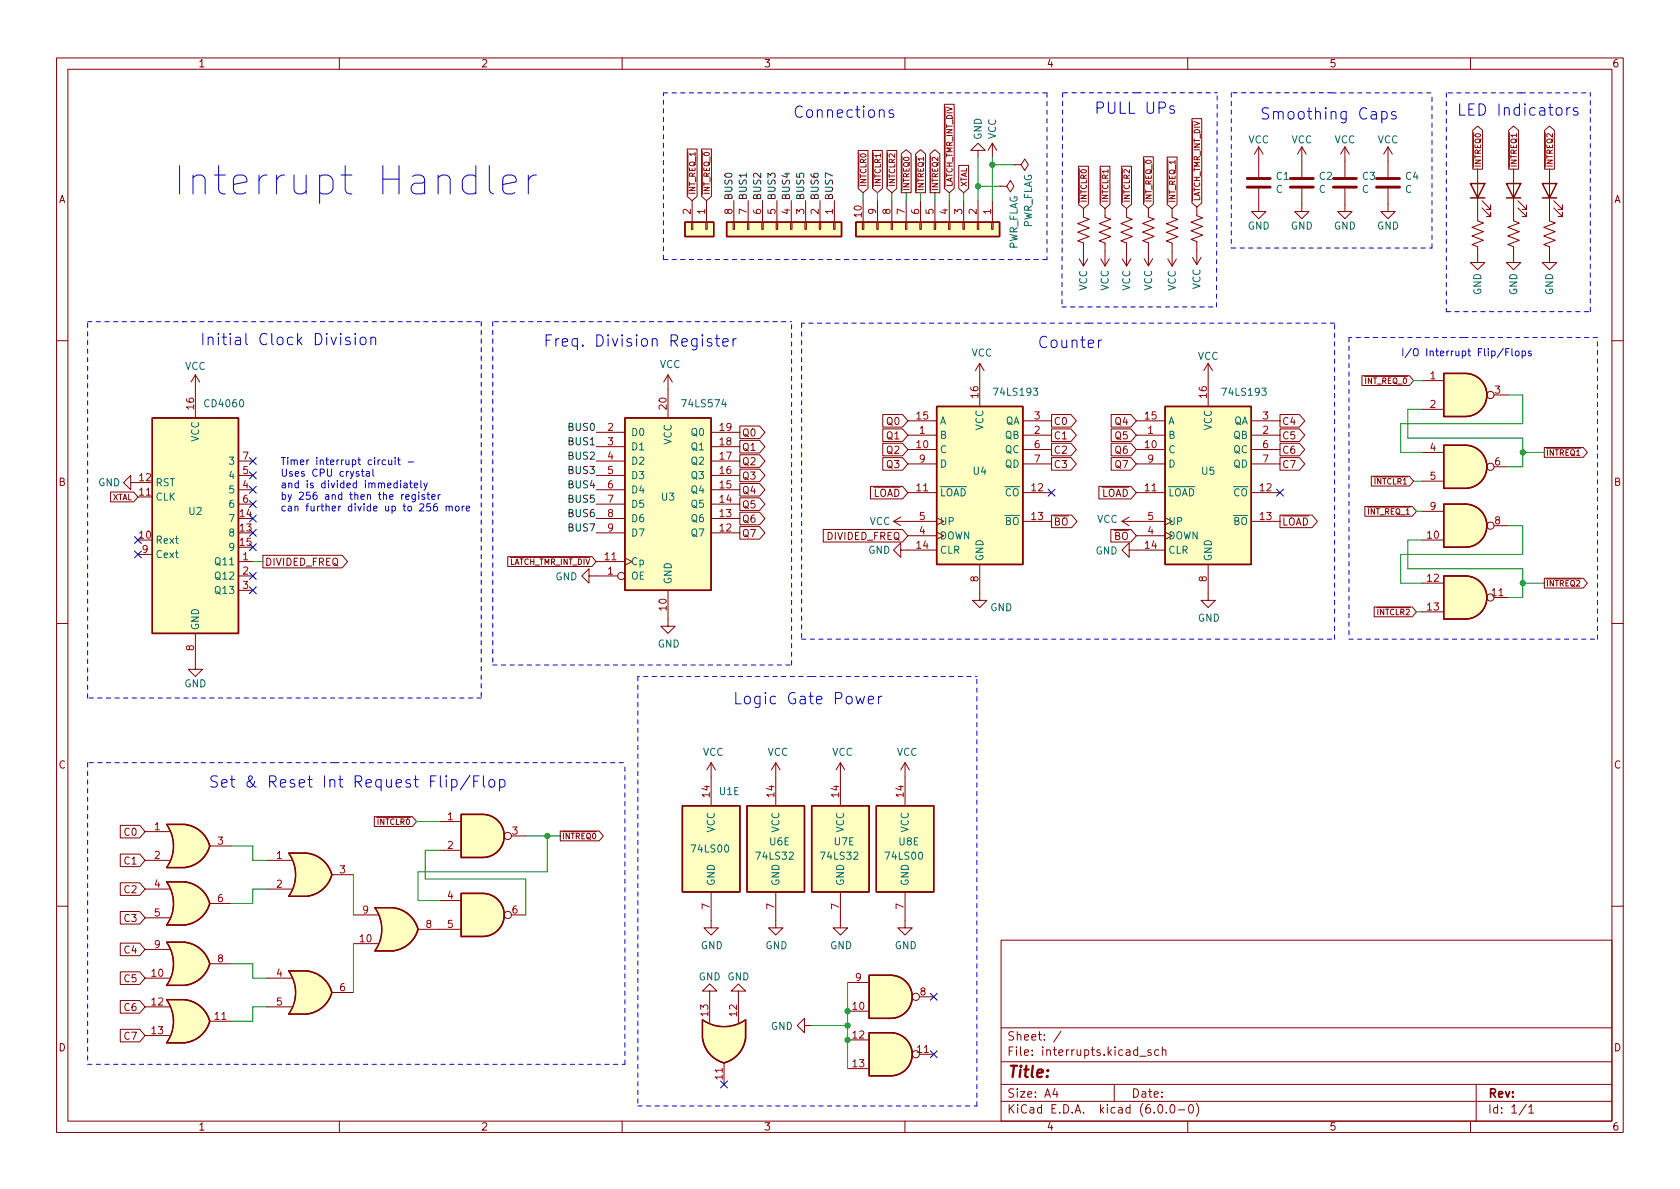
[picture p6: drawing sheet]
<svg xmlns="http://www.w3.org/2000/svg" width="297mm" height="210mm" viewBox="0 0 297 210" stroke-linecap="round" stroke-linejoin="round" font-family="sans-serif">
<defs><g id="words">
<text font-size="7" fill="#0000c2" x="30.5" y="34.5">Interrupt Handler</text>
<g font-size="2.8" fill="#0000c2">
<text x="140.2" y="20.8">Connections</text>
<text x="193.4" y="20.1">PULL UPs</text>
<text x="222.7" y="21.1">Smoothing Caps</text>
<text x="257.5" y="20.5">LED Indicators</text>
<text x="35.3" y="61.1">Initial Clock Division</text>
<text x="96" y="61.3">Freq. Division Register</text>
<text x="183.4" y="61.6">Counter</text>
<text x="129.5" y="124.6">Logic Gate Power</text>
<text x="36.8" y="139.3">Set &amp; Reset Int Request Flip/Flop</text>
</g>
<text font-size="2.8" fill="#840000" x="178" y="190.6">Title:</text>
<g font-size="2.1" fill="#840000">
<text x="178" y="184">Sheet: /</text>
<text x="178" y="186.7">File: interrupts.kicad_sch</text>
<text x="178" y="196.9">KiCad E.D.A. kicad (6.0.0-0)</text>
<text x="178" y="194.1">Size: A4</text>
<text x="200" y="194.1">Date:</text>
<text x="263" y="194.1">Rev:</text>
<text x="263" y="196.9">Id: 1/1</text>
</g>
<g font-size="1.8" fill="#840000">
<text x="35" y="11.9">1</text>
<text x="85" y="11.9">2</text>
<text x="135" y="11.9">3</text>
<text x="185" y="11.9">4</text>
<text x="235" y="11.9">5</text>
<text x="285" y="11.9">6</text>
<text x="10.3" y="35.9">A</text>
<text x="285.3" y="35.9">A</text>
<text x="131.1" y="77.2">Q0</text>
<text x="156.9" y="77.7">Q1</text>
<text x="156.9" y="75.1">Q0</text>
<text x="186.2" y="75.1">C0</text>
<text x="186.2" y="77.7">C1</text>
<text x="197.3" y="75.1">Q4</text>
<text x="197.3" y="77.7">Q5</text>
<text x="226.6" y="75.1">C4</text>
<text x="226.6" y="77.7">C5</text>
<text x="131.1" y="82.3">Q2</text>
<text x="131.1" y="79.7">Q1</text>
<text x="156.9" y="82.8">Q3</text>
<text x="156.9" y="80.2">Q2</text>
<text x="186.2" y="82.8">C3</text>
<text x="186.2" y="80.2">C2</text>
<text x="197.3" y="80.2">Q6</text>
<text x="197.3" y="82.8">Q7</text>
<text x="226.6" y="82.8">C7</text>
<text x="226.6" y="80.2">C6</text>
<text x="10.3" y="85.9">B</text>
<text x="131.1" y="84.8">Q3</text>
<text x="131.1" y="87.3">Q4</text>
<text x="131.1" y="89.9">Q5</text>
<text x="152.9" y="87.8">~{LOAD}</text>
<text x="193.3" y="87.8">~{LOAD}</text>
<text x="285.3" y="85.9">B</text>
<text x="131.1" y="95">Q7</text>
<text x="131.1" y="92.4">Q6</text>
<text x="146.2" y="95.5">DIVIDED_FREQ</text>
<text x="186.2" y="92.9">~{BO}</text>
<text x="195.6" y="95.5">~{BO}</text>
<text x="226.6" y="92.9">~{LOAD}</text>
<text x="46.8" y="100">DIVIDED_FREQ</text>
<text x="10.3" y="135.9">C</text>
<text x="285.3" y="135.9">C</text>
<text x="22.1" y="147.8">C0</text>
<text x="22.1" y="152.9">C1</text>
<text x="22.1" y="157.9">C2</text>
<text x="22.1" y="163">C3</text>
<text x="22.1" y="168.6">C4</text>
<text x="22.1" y="173.7">C5</text>
<text x="22.1" y="178.8">C6</text>
<text x="10.3" y="185.9">D</text>
<text x="22.1" y="183.9">C7</text>
<text x="285.3" y="185.9">D</text>
<text x="35" y="199.9">1</text>
<text x="85" y="199.9">2</text>
<text x="135" y="199.9">3</text>
<text x="185" y="199.9">4</text>
<text x="235" y="199.9">5</text>
<text x="285" y="199.9">6</text>
</g>
<g font-size="1.8" fill="#006464">
<text x="173.6" y="24.7" transform="rotate(-90 173.6 24.7)">GND</text>
<text x="176.1" y="24.6" transform="rotate(-90 176.1 24.6)">VCC</text>
<text x="220.7" y="25.3">VCC</text>
<text x="228.3" y="25.3">VCC</text>
<text x="235.9" y="25.3">VCC</text>
<text x="243.5" y="25.3">VCC</text>
<text x="225.6" y="34.1">C</text>
<text x="225.7" y="31.8">C1</text>
<text x="233.2" y="34.1">C</text>
<text x="233.3" y="31.8">C2</text>
<text x="240.8" y="34.1">C</text>
<text x="240.9" y="31.8">C3</text>
<text x="248.4" y="34.1">C</text>
<text x="248.5" y="31.8">C4</text>
<text x="182.4" y="40.4" transform="rotate(-90 182.4 40.4)">PWR_FLAG</text>
<text x="220.6" y="40.6">GND</text>
<text x="228.2" y="40.6">GND</text>
<text x="235.8" y="40.6">GND</text>
<text x="243.4" y="40.6">GND</text>
<text x="179.9" y="44.3" transform="rotate(-90 179.9 44.3)">PWR_FLAG</text>
<text x="192.2" y="51.4" transform="rotate(-90 192.2 51.4)">VCC</text>
<text x="196" y="51.4" transform="rotate(-90 196 51.4)">VCC</text>
<text x="199.8" y="51.4" transform="rotate(-90 199.8 51.4)">VCC</text>
<text x="203.7" y="51.4" transform="rotate(-90 203.7 51.4)">VCC</text>
<text x="207.9" y="51.5" transform="rotate(-90 207.9 51.5)">VCC</text>
<text x="212.2" y="51.2" transform="rotate(-90 212.2 51.2)">VCC</text>
<text x="261.9" y="52.2" transform="rotate(-90 261.9 52.2)">GND</text>
<text x="268.2" y="52.2" transform="rotate(-90 268.2 52.2)">GND</text>
<text x="274.6" y="52.2" transform="rotate(-90 274.6 52.2)">GND</text>
<text x="32.7" y="65.4">VCC</text>
<text x="116.6" y="65.1">VCC</text>
<text x="171.7" y="63">VCC</text>
<text x="211.7" y="63.6">VCC</text>
<text x="176" y="70">74LS193</text>
<text x="216.4" y="70">74LS193</text>
<text x="36.4" y="72">CD4060</text>
<text x="111.5" y="77.1">D0</text>
<text x="120.9" y="72">74LS574</text>
<text x="122.4" y="77.1">Q0</text>
<text x="166.1" y="77.6">B</text>
<text x="166.1" y="75.1">A</text>
<text x="173.9" y="76.1" transform="rotate(-90 173.9 76.1)">VCC</text>
<text x="177.7" y="77.6">QB</text>
<text x="177.7" y="75.1">QA</text>
<text x="206.5" y="77.6">B</text>
<text x="206.5" y="75.1">A</text>
<text x="214.2" y="76.1" transform="rotate(-90 214.2 76.1)">VCC</text>
<text x="218.1" y="77.6">QB</text>
<text x="218.1" y="75.1">QA</text>
<text x="35.2" y="78.2" transform="rotate(-90 35.2 78.2)">VCC</text>
<text x="40.7" y="82.2">3</text>
<text x="111.5" y="79.6">D1</text>
<text x="111.5" y="82.2">D2</text>
<text x="118.7" y="78.7" transform="rotate(-90 118.7 78.7)">VCC</text>
<text x="122.4" y="82.2">Q2</text>
<text x="122.4" y="79.6">Q1</text>
<text x="166.1" y="80.1">C</text>
<text x="166.1" y="82.7">D</text>
<text x="172.1" y="83.9">U4</text>
<text x="177.7" y="80.1">QC</text>
<text x="177.7" y="82.7">QD</text>
<text x="206.5" y="80.1">C</text>
<text x="206.5" y="82.7">D</text>
<text x="212.5" y="83.9">U5</text>
<text x="218.1" y="80.1">QC</text>
<text x="218.1" y="82.7">QD</text>
<text x="17.3" y="86">GND</text>
<text x="27.4" y="88.5">CLK</text>
<text x="27.4" y="86">RST</text>
<text x="40.7" y="87.2">5</text>
<text x="40.7" y="84.7">4</text>
<text x="40.7" y="89.8">6</text>
<text x="111.5" y="84.7">D3</text>
<text x="111.5" y="87.2">D4</text>
<text x="111.5" y="89.8">D5</text>
<text x="117" y="88.5">U3</text>
<text x="122.4" y="89.8">Q5</text>
<text x="122.4" y="87.2">Q4</text>
<text x="122.4" y="84.7">Q3</text>
<text x="166.1" y="87.8">~{LOAD}</text>
<text x="176.3" y="87.8">~{CO}</text>
<text x="206.5" y="87.8">~{LOAD}</text>
<text x="216.7" y="87.8">~{CO}</text>
<text x="33.4" y="91.1">U2</text>
<text x="40.7" y="94.9">8</text>
<text x="40.7" y="92.3">7</text>
<text x="111.5" y="92.3">D6</text>
<text x="111.5" y="94.9">D7</text>
<text x="122.4" y="94.9">Q7</text>
<text x="122.4" y="92.3">Q6</text>
<text x="153.7" y="92.8">VCC</text>
<text x="166.1" y="95.4">DOWN</text>
<text x="166.1" y="92.8">UP</text>
<text x="176.3" y="92.8">~{BO}</text>
<text x="193.9" y="92.5">VCC</text>
<text x="206.5" y="95.4">DOWN</text>
<text x="206.5" y="92.8">UP</text>
<text x="216.7" y="92.8">~{BO}</text>
<text x="27.4" y="96.1">Rext</text>
<text x="27.4" y="98.7">Cext</text>
<text x="38.3" y="99.9">Q11</text>
<text x="40.7" y="97.4">9</text>
<text x="111.5" y="99.9">Cp</text>
<text x="153.5" y="97.9">GND</text>
<text x="166.1" y="97.9">CLR</text>
<text x="173.9" y="99.3" transform="rotate(-90 173.9 99.3)">GND</text>
<text x="193.7" y="98">GND</text>
<text x="206.5" y="97.9">CLR</text>
<text x="214.2" y="99.3" transform="rotate(-90 214.2 99.3)">GND</text>
<text x="38.3" y="102.5">Q12</text>
<text x="38.3" y="105">Q13</text>
<text x="98.2" y="102.6">GND</text>
<text x="111.5" y="102.5">OE</text>
<text x="118.7" y="103.4" transform="rotate(-90 118.7 103.4)">GND</text>
<text x="35.2" y="111.5" transform="rotate(-90 35.2 111.5)">GND</text>
<text x="175.1" y="108.1">GND</text>
<text x="211.8" y="109.9">GND</text>
<text x="116.3" y="114.5">GND</text>
<text x="32.6" y="121.5">GND</text>
<text x="124.2" y="133.6">VCC</text>
<text x="135.7" y="133.6">VCC</text>
<text x="147.1" y="133.6">VCC</text>
<text x="158.5" y="133.6">VCC</text>
<text x="127.2" y="140.6">U1E</text>
<text x="126.4" y="147.2" transform="rotate(-90 126.4 147.2)">VCC</text>
<text x="136.1" y="149.5">U6E</text>
<text x="137.8" y="147.2" transform="rotate(-90 137.8 147.2)">VCC</text>
<text x="147.5" y="149.5">U7E</text>
<text x="149.2" y="147.2" transform="rotate(-90 149.2 147.2)">VCC</text>
<text x="159" y="149.5">U8E</text>
<text x="160.7" y="147.2" transform="rotate(-90 160.7 147.2)">VCC</text>
<text x="122.4" y="150.7">74LS00</text>
<text x="133.9" y="152">74LS32</text>
<text x="145.3" y="152">74LS32</text>
<text x="156.7" y="152">74LS00</text>
<text x="126.4" y="156.7" transform="rotate(-90 126.4 156.7)">GND</text>
<text x="137.8" y="156.7" transform="rotate(-90 137.8 156.7)">GND</text>
<text x="149.2" y="156.7" transform="rotate(-90 149.2 156.7)">GND</text>
<text x="160.7" y="156.7" transform="rotate(-90 160.7 156.7)">GND</text>
<text x="123.9" y="167.8">GND</text>
<text x="135.3" y="167.8">GND</text>
<text x="146.8" y="167.8">GND</text>
<text x="158.2" y="167.8">GND</text>
<text x="123.5" y="173.3">GND GND</text>
<text x="136.3" y="182.1">GND</text>
</g>
<g font-size="1.8" fill="#0f0f0f">
<text x="129.5" y="35.5" transform="rotate(-90 129.5 35.5)">BUS0</text>
<text x="132" y="35.5" transform="rotate(-90 132 35.5)">BUS1</text>
<text x="134.6" y="35.5" transform="rotate(-90 134.6 35.5)">BUS2</text>
<text x="137.1" y="35.5" transform="rotate(-90 137.1 35.5)">BUS3</text>
<text x="139.6" y="35.5" transform="rotate(-90 139.6 35.5)">BUS4</text>
<text x="142.2" y="35.5" transform="rotate(-90 142.2 35.5)">BUS5</text>
<text x="144.7" y="35.5" transform="rotate(-90 144.7 35.5)">BUS6</text>
<text x="147.3" y="35.5" transform="rotate(-90 147.3 35.5)">BUS7</text>
<text x="100.7" y="76.2">BUS0</text>
<text x="100.7" y="78.7">BUS1</text>
<text x="100.7" y="83.8">BUS3</text>
<text x="100.7" y="81.3">BUS2</text>
<text x="100.7" y="86.3">BUS4</text>
<text x="100.7" y="88.9">BUS5</text>
<text x="100.7" y="94">BUS7</text>
<text x="100.7" y="91.4">BUS6</text>
</g>
<g font-size="1.8" fill="#a90000">
<text x="122.1" y="37.9" transform="rotate(-90 122.1 37.9)">2</text>
<text x="124.7" y="37.9" transform="rotate(-90 124.7 37.9)">1</text>
<text x="129.5" y="37.9" transform="rotate(-90 129.5 37.9)">8</text>
<text x="132" y="37.9" transform="rotate(-90 132 37.9)">7</text>
<text x="134.6" y="37.9" transform="rotate(-90 134.6 37.9)">6</text>
<text x="137.1" y="37.9" transform="rotate(-90 137.1 37.9)">5</text>
<text x="139.6" y="37.9" transform="rotate(-90 139.6 37.9)">4</text>
<text x="142.2" y="37.9" transform="rotate(-90 142.2 37.9)">3</text>
<text x="144.7" y="37.9" transform="rotate(-90 144.7 37.9)">2</text>
<text x="147.3" y="37.9" transform="rotate(-90 147.3 37.9)">1</text>
<text x="152.3" y="38.4" transform="rotate(-90 152.3 38.4)">10</text>
<text x="154.9" y="37.9" transform="rotate(-90 154.9 37.9)">9</text>
<text x="157.4" y="37.9" transform="rotate(-90 157.4 37.9)">8</text>
<text x="160" y="37.9" transform="rotate(-90 160 37.9)">7</text>
<text x="162.5" y="37.9" transform="rotate(-90 162.5 37.9)">6</text>
<text x="165" y="37.9" transform="rotate(-90 165 37.9)">5</text>
<text x="167.6" y="37.9" transform="rotate(-90 167.6 37.9)">4</text>
<text x="170.1" y="37.9" transform="rotate(-90 170.1 37.9)">3</text>
<text x="172.7" y="37.9" transform="rotate(-90 172.7 37.9)">2</text>
<text x="175.2" y="37.9" transform="rotate(-90 175.2 37.9)">1</text>
<text x="173" y="70.3" transform="rotate(-90 173 70.3)">16</text>
<text x="213.4" y="70.3" transform="rotate(-90 213.4 70.3)">16</text>
<text x="252.9" y="67.1">1</text>
<text x="264.3" y="69.6">3</text>
<text x="34.3" y="72.4" transform="rotate(-90 34.3 72.4)">16</text>
<text x="107.5" y="76.2">2</text>
<text x="117.9" y="72.4" transform="rotate(-90 117.9 72.4)">20</text>
<text x="127.3" y="76.2">19</text>
<text x="162.1" y="74.2">15</text>
<text x="162.6" y="76.7">1</text>
<text x="182.9" y="76.7">2</text>
<text x="182.9" y="74.2">3</text>
<text x="202.5" y="74.2">15</text>
<text x="203" y="76.7">1</text>
<text x="223.3" y="76.7">2</text>
<text x="223.3" y="74.2">3</text>
<text x="252.9" y="72.1">2</text>
<text x="42.9" y="83.8">5</text>
<text x="42.9" y="81.3">7</text>
<text x="107.5" y="78.7">3</text>
<text x="107.5" y="81.3">4</text>
<text x="107.5" y="83.8">5</text>
<text x="127.3" y="83.8">16</text>
<text x="127.3" y="81.3">17</text>
<text x="127.3" y="78.7">18</text>
<text x="162.1" y="79.2">10</text>
<text x="162.6" y="81.8">9</text>
<text x="182.9" y="79.2">6</text>
<text x="182.9" y="81.8">7</text>
<text x="202.5" y="79.2">10</text>
<text x="203" y="81.8">9</text>
<text x="223.3" y="79.2">6</text>
<text x="223.3" y="81.8">7</text>
<text x="252.9" y="79.8">4</text>
<text x="264.3" y="82.3">6</text>
<text x="24.7" y="87.6">11</text>
<text x="24.7" y="85.1">12</text>
<text x="42.9" y="86.4">4</text>
<text x="42.9" y="88.9">6</text>
<text x="107.5" y="86.4">6</text>
<text x="107.5" y="88.9">7</text>
<text x="127.3" y="88.9">14</text>
<text x="127.3" y="86.4">15</text>
<text x="162.1" y="86.9">11</text>
<text x="182.4" y="86.9">12</text>
<text x="202.5" y="86.9">11</text>
<text x="222.8" y="86.9">12</text>
<text x="252.9" y="84.8">5</text>
<text x="24.7" y="95.2">10</text>
<text x="42.5" y="94">13</text>
<text x="42.5" y="91.4">14</text>
<text x="107.5" y="91.4">8</text>
<text x="107.5" y="94">9</text>
<text x="127.3" y="94">12</text>
<text x="127.3" y="91.4">13</text>
<text x="162.6" y="94.5">4</text>
<text x="162.6" y="91.9">5</text>
<text x="182.4" y="91.9">13</text>
<text x="203" y="94.5">4</text>
<text x="203" y="91.9">5</text>
<text x="222.8" y="91.9">13</text>
<text x="252.4" y="95.2">10</text>
<text x="252.9" y="90.2">9</text>
<text x="264.3" y="92.7">8</text>
<text x="25.2" y="97.8">9</text>
<text x="42.5" y="96.5">15</text>
<text x="42.9" y="99.1">1</text>
<text x="42.9" y="101.6">2</text>
<text x="107" y="99.1">11</text>
<text x="107.5" y="101.6">1</text>
<text x="162.1" y="97">14</text>
<text x="202.5" y="97">14</text>
<text x="42.9" y="104.1">3</text>
<text x="117.9" y="107.9" transform="rotate(-90 117.9 107.9)">10</text>
<text x="173" y="102.8" transform="rotate(-90 173 102.8)">8</text>
<text x="213.4" y="102.8" transform="rotate(-90 213.4 102.8)">8</text>
<text x="252.4" y="102.9">12</text>
<text x="252.4" y="107.9">13</text>
<text x="263.8" y="105.4">11</text>
<text x="34.3" y="115" transform="rotate(-90 34.3 115)">8</text>
<text x="125.5" y="140.9" transform="rotate(-90 125.5 140.9)">14</text>
<text x="136.9" y="140.9" transform="rotate(-90 136.9 140.9)">14</text>
<text x="148.3" y="140.9" transform="rotate(-90 148.3 140.9)">14</text>
<text x="159.8" y="140.9" transform="rotate(-90 159.8 140.9)">14</text>
<text x="27.3" y="146.8">1</text>
<text x="38.5" y="149.3">3</text>
<text x="79.1" y="145">1</text>
<text x="90.6" y="147.6">3</text>
<text x="27.3" y="151.9">2</text>
<text x="48.9" y="151.9">1</text>
<text x="60.1" y="154.4">3</text>
<text x="79.1" y="150.1">2</text>
<text x="27.3" y="157">4</text>
<text x="38.5" y="159.5">6</text>
<text x="48.9" y="157">2</text>
<text x="64.2" y="161.5">9</text>
<text x="79.1" y="159">4</text>
<text x="90.6" y="161.5">6</text>
<text x="125.5" y="160.8" transform="rotate(-90 125.5 160.8)">7</text>
<text x="136.9" y="160.8" transform="rotate(-90 136.9 160.8)">7</text>
<text x="148.3" y="160.8" transform="rotate(-90 148.3 160.8)">7</text>
<text x="159.8" y="160.8" transform="rotate(-90 159.8 160.8)">7</text>
<text x="27.3" y="162">5</text>
<text x="27.3" y="167.6">9</text>
<text x="63.7" y="166.6">10</text>
<text x="75.3" y="164.1">8</text>
<text x="79.1" y="164.1">5</text>
<text x="26.8" y="172.7">10</text>
<text x="38.5" y="170.2">8</text>
<text x="48.9" y="172.7">4</text>
<text x="151.3" y="173.5">9</text>
<text x="26.8" y="177.8">12</text>
<text x="48.9" y="177.8">5</text>
<text x="60.1" y="175.3">6</text>
<text x="125.2" y="179.7" transform="rotate(-90 125.2 179.7)">13</text>
<text x="130.3" y="179.7" transform="rotate(-90 130.3 179.7)">12</text>
<text x="150.8" y="178.6">10</text>
<text x="162.7" y="176">8</text>
<text x="26.8" y="182.9">13</text>
<text x="38" y="180.3">11</text>
<text x="150.8" y="183.6">12</text>
<text x="127.8" y="190.8" transform="rotate(-90 127.8 190.8)">11</text>
<text x="150.8" y="188.7">13</text>
<text x="162.2" y="186.2">11</text>
</g>
<g font-size="1.8" fill="#0000c2">
<text x="247.6" y="63">I/O Interrupt Flip/Flops</text>
<text x="49.5" y="82.2">Timer interrupt circuit -</text>
<text x="49.5" y="84.3">Uses CPU crystal</text>
<text x="49.5" y="86.3">and is divided immediately</text>
<text x="49.5" y="88.4">by 256 and then the register</text>
<text x="49.5" y="90.4">can further divide up to 256 more</text>
</g>
<g font-size="1.4" fill="#840000">
<text x="261.8" y="29.7" transform="rotate(-90 261.8 29.7)">~{INTREQ0}</text>
<text x="268.2" y="29.7" transform="rotate(-90 268.2 29.7)">~{INTREQ1}</text>
<text x="274.5" y="29.7" transform="rotate(-90 274.5 29.7)">~{INTREQ2}</text>
<text x="122.9" y="34.5" transform="rotate(-90 122.9 34.5)">~{INT_REQ_1}</text>
<text x="125.5" y="34.5" transform="rotate(-90 125.5 34.5)">~{INT_REQ_0}</text>
<text x="153.2" y="33.1" transform="rotate(-90 153.2 33.1)">~{INTCLR0}</text>
<text x="155.7" y="33.1" transform="rotate(-90 155.7 33.1)">~{INTCLR1}</text>
<text x="158.2" y="33.1" transform="rotate(-90 158.2 33.1)">~{INTCLR2}</text>
<text x="160.8" y="33.8" transform="rotate(-90 160.8 33.8)">~{INTREQ0}</text>
<text x="163.3" y="33.8" transform="rotate(-90 163.3 33.8)">~{INTREQ1}</text>
<text x="165.9" y="33.8" transform="rotate(-90 165.9 33.8)">~{INTREQ2}</text>
<text x="168.4" y="33.1" transform="rotate(-90 168.4 33.1)">~{LATCH_TMR_INT_DIV}</text>
<text x="170.9" y="33.1" transform="rotate(-90 170.9 33.1)">XTAL</text>
<text x="192.1" y="35.9" transform="rotate(-90 192.1 35.9)">~{INTCLR0}</text>
<text x="195.9" y="35.9" transform="rotate(-90 195.9 35.9)">~{INTCLR1}</text>
<text x="199.8" y="35.9" transform="rotate(-90 199.8 35.9)">~{INTCLR2}</text>
<text x="203.6" y="35.9" transform="rotate(-90 203.6 35.9)">~{INT_REQ_0}</text>
<text x="207.8" y="35.9" transform="rotate(-90 207.8 35.9)">~{INT_REQ_1}</text>
<text x="212.2" y="35.6" transform="rotate(-90 212.2 35.6)">~{LATCH_TMR_INT_DIV}</text>
<text x="240.4" y="67.9">~{INT_REQ_0}</text>
<text x="273.3" y="80.6">~{INTREQ1}</text>
<text x="19.8" y="88.4">XTAL</text>
<text x="242" y="85.7">~{INTCLR1}</text>
<text x="240.9" y="91">~{INT_REQ_1}</text>
<text x="88.9" y="99.9">~{LATCH_TMR_INT_DIV}</text>
<text x="273.3" y="103.7">~{INTREQ2}</text>
<text x="242.6" y="108.8">~{INTCLR2}</text>
<text x="65.8" y="145.8">~{INTCLR0}</text>
<text x="99.3" y="148.4">~{INTREQ0}</text>
</g>
</g></defs>
<g fill="none" stroke="#840000" stroke-width=".18">
<path d="M10 10.2h277v190.1h-277zM12 12.2h273v186.1h-273zM60 10.2v2M110 10.2v2M160 10.2v2M167 18.4h1.7v14.9l-.9 .8-.8-.8zM210 10.2v2M260 10.2v2M121.5 26.4h1.7v8.3l-.8 .8-.9-.8zM122.3 39.3h.2v1.3h-.2zM122.4 35.5v3.8M124.1 26.4h1.7v8.3l-.9 .8-.8-.8z"/>
<path d="M124.8 39.3h.2v1.3h-.2zM124.9 35.5v3.8M129.6 39.3h.3v1.3h-.3zM129.7 35.5v3.8M132.2 39.3h.2v1.3h-.2zM132.3 35.5v3.8M134.7 39.3h.3v1.3h-.3zM134.8 35.5v3.8M137.2 39.3h.3v1.3h-.3zM137.4 35.5v3.8M139.8 39.3h.2v1.3h-.2zM139.9 35.5v3.8"/>
<path d="M142.3 39.3h.3v1.3h-.3zM142.4 35.5v3.8M144.9 39.3h.2v1.3h-.2zM145 35.5v3.8M147.4 39.3h.3v1.3h-.3zM147.5 35.5v3.8M151.7 26.6h1.8v6.7l-.9 .8-.9-.8zM152.5 39.3h.2v1.3h-.2zM152.6 35.5v3.8M154.3 26.6h1.7v6.7l-.9 .8-.8-.8zM155 39.3h.3v1.3h-.3zM155.1 35.5v3.8"/>
<path d="M156.8 26.6h1.8v6.7l-.9 .8-.9-.8zM157.6 39.3h.2v1.3h-.2zM157.7 35.5v3.8M159.4 27.2l.8-.7 .9 .7v6.9h-1.7zM160.1 39.3h.3v1.3h-.3zM160.2 35.5v3.8M161.9 27.2l.9-.7 .8 .7v6.9h-1.7zM162.6 39.3h.3v1.3h-.3zM162.8 35.5v3.8M164.4 27.2l.9-.7 .9 .7v6.9h-1.8zM165.2 39.3h.2v1.3h-.2zM165.3 35.5v3.8"/>
<path d="M167.7 39.3h.3v1.3h-.3zM167.8 35.5v3.8M169.5 29.2h1.8v4.1l-.9 .8-.9-.8zM170.3 39.3h.2v1.3h-.2zM170.4 35.5v3.8M172.8 39.3h.3v1.3h-.3zM172.9 26.6h1.3l-1.3-1.3-1.2 1.3h1.2v1.3M172.9 35.5v3.8M175.3 39.3h.3v1.3h-.3zM175.5 25.3v2.6M175.5 35.5v3.8M175.5 25.3l-.8 1.3"/>
<path d="M175.5 25.3l.7 1.3M176.7 32.9h1.3l.6-1 .7 1-.7 1.1-.6-1.1M176.7 32.9h.1M179.3 29.1h1.2l.7-1 .6 1-.6 1-.7-1M179.3 29.1h.1M190.7 29.4h1.7v6.7l-.8 .8-.9-.8zM191.6 36.9v1.5l1 .4-2 .7 2 .8-2 .8 2 .7-2 .8 1 .4v4M194.5 29.4h1.7v6.7l-.8 .8-.9-.8zM195.4 36.9v1.5l1 .4-2 .7 2 .8-2 .8 2 .7-2 .8 1 .4v4M198.3 29.4h1.8v6.7l-.9 .8-.9-.8zM199.2 36.9v1.5l1 .4-2 .7 2 .8-2 .8 2 .7-2 .8 1 .4v4M202.2 27.7h1.7v8.4l-.9 .7-.8-.7z"/>
<path d="M203 36.8v1.6l1.1 .4-2.1 .7 2.1 .8-2.1 .7 2.1 .8-2.1 .8 1 .3v4.1M206.4 27.8h1.7v8.4l-.9 .7-.8-.7zM207.2 36.9v1.5l1.1 .4-2.1 .8 2.1 .7-2.1 .8 2.1 .8-2.1 .7 1 .4v4.1M210.7 21h1.8v14.9l-.9 .7-.9-.7zM211.6 36.6v1.5l1 .4-2 .8 2 .8-2 .7 2 .8-2 .7 1 .4v4.1M222.6 33.3v4.1h1.2l-1.2 1.3-1.3-1.3h1.3M222.6 26l-.8 1.2M222.6 26v5.3M222.6 26l.7 1.2M230.2 33.3v4.1h1.2l-1.2 1.3-1.3-1.3h1.3M230.2 26l-.8 1.2M230.2 26v5.3"/>
<path d="M230.2 26l.7 1.2M237.8 33.3v4.1h1.3l-1.3 1.3-1.3-1.3h1.3M237.8 26l-.8 1.2M237.8 26v5.3M237.8 26l.8 1.2M245.4 33.3v4.1h1.3l-1.3 1.3-1.3-1.3h1.3M245.4 26v5.3M245.4 26l-.7 1.2M245.4 26l.8 1.2M260.4 23l.9-.7 .8 .7v6.9h-1.7zM261.3 29.9v9.2l1 .3-2.1 .8 2.1 .8-2.1 .7 2.1 .8-2.1 .8 1.1 .3v2.8h1.2l-1.2 1.3-1.3-1.3h1.3M262 36.8l1.6 1.5v-.8v.8h-.8"/>
<path d="M262 35.5l1.6 1.5v-.7v.7h-.8M266.7 23l.9-.7 .9 .7v6.9h-1.8zM267.6 29.9v9.2l1 .3-2 .8 2 .8-2 .7 2 .8-2 .8 1 .3v2.8h1.3l-1.3 1.3-1.3-1.3h1.3M268.4 36.8l1.5 1.5v-.8v.8h-.8M268.4 35.5l1.5 1.5v-.7v.7h-.8M273.1 23l.9-.7 .8 .7v6.9h-1.7zM274 29.9v9.2l1 .3-2.1 .8 2.1 .8-2.1 .7 2.1 .8-2.1 .8 1.1 .3v2.8h1.2l-1.2 1.3-1.3-1.3h1.3M274.7 36.8l1.6 1.5v-.8v.8h-.8M274.7 35.5l1.6 1.5v-.7v.7h-.8M190.8 45.8l.8 1.2M192.3 45.8l-.7 1.2M194.6 45.8l.8 1.2"/>
<path d="M196.1 45.8l-.7 1.2M198.4 45.8l.8 1.2M199.9 45.8l-.7 1.2M202.3 45.7l.7 1.3M203.8 45.7l-.8 1.3M206.5 45.8l.7 1.3M208 45.8l-.8 1.3M210.8 45.5l.8 1.3M212.4 45.5l-.8 1.3M10 60.2h2M34.5 66.3l-.7 1.3M34.5 66.3v7.6"/>
<path d="M34.5 66.3l.8 1.3M105.4 79h5.1M105.4 76.4h5.1M118.1 66.3v7.6M118.1 66.3l-.8 1.3M118.1 66.3l.8 1.3M125.7 79h5.1M125.7 76.4h5.1M130.8 77.9h3.5l1 1.1-1 1.1h-3.5zM130.8 75.3h3.5l1 1.1-1 1.2h-3.5zM156.1 75.8h3.5l.9 1.2-.9 1.1h-3.5zM156.1 73.3h3.5l.9 1.1-.9 1.1h-3.5z"/>
<path d="M156.1 78.4h3.5l.9 1.1-.9 1.1h-3.5zM160.5 77h5.1M160.5 79.5h5.1M160.5 74.4h5.1M173.2 64.3l-.7 1.2M173.2 64.3v7.6M173.2 64.3l.8 1.2M180.8 77h5.1M180.8 79.5h5.1M180.8 74.4h5.1M185.9 73.3h3.5l.9 1.1-.9 1.1h-3.5zM185.9 75.8h3.5l.9 1.2-.9 1.1h-3.5z"/>
<path d="M185.9 78.4h3.5l.9 1.1-.9 1.1h-3.5zM196.5 78.4h3.5l.9 1.1-.9 1.1h-3.5zM196.5 73.3h3.5l.9 1.1-.9 1.1h-3.5zM196.5 75.8h3.5l.9 1.2-.9 1.1h-3.5zM200.9 77h5.1M200.9 79.5h5.1M200.9 74.4h5.1M213.6 64.3l-.7 1.2M213.6 64.3v7.6M213.6 64.3l.8 1.2M221.2 77h5.1M221.2 79.5h5.1"/>
<path d="M221.2 74.4h5.1M226.3 78.4h3.4l1 1.1-1 1.1h-3.4zM226.3 73.3h3.4l1 1.1-1 1.1h-3.4zM226.3 75.8h3.4l1 1.2-1 1.1h-3.4zM240.8 66.4h8.4l.7 .9-.7 .9h-8.4zM251.5 67.3h3.8M251.5 72.4h3.8M264.2 69.8h2.5M273 79.1h6.9l.8 .9-.8 .9h-6.9zM285 60.2h2M19.5 87h4.1l.8 .9-.8 .8h-4.1zM23.1 85.3v-1.2l-1.3 1.2 1.3 1.3v-1.3h1.3"/>
<path d="M24.4 87.9h2.5M24.4 98h2.5M42.2 99.3h2.5M42.2 89.1h2.5M42.2 86.6h2.5M42.2 84.1h2.5M42.2 81.5h2.5M46.5 98.2h14l1 1.1-1 1.1h-14zM89.8 98.4h14.9l.7 .9-.7 .9h-14.9zM105.4 99.3h5.1M105.4 94.2h5.1M105.4 91.7h5.1"/>
<path d="M105.4 89.1h5.1M105.4 86.6h5.1M105.4 84.1h5.1M105.4 81.5h5.1M110.5 98.7l1.3 .6-1.3 .6M125.7 94.2h5.1M125.7 91.7h5.1M125.7 89.1h5.1M125.7 86.6h5.1M125.7 84.1h5.1M125.7 81.5h5.1M130.8 93.1h3.5l1 1.1-1 1.1h-3.5z"/>
<path d="M130.8 83h3.5l1 1.1-1 1.1h-3.5zM130.8 90.6h3.5l1 1.1-1 1.1h-3.5zM130.8 85.5h3.5l1 1.1-1 1.1h-3.5zM130.8 88h3.5l1 1.1-1 1.2h-3.5zM130.8 80.4h3.5l1 1.1-1 1.1h-3.5zM145.6 93.6h14l.9 1.1-.9 1.1h-14zM153.9 86h5.7l.9 1.1-.9 1.1h-5.7zM156.1 80.9h3.5l.9 1.1-.9 1.1h-3.5zM158 92.2h7.6M158 92.2l1.3 .8M159.3 97.3v-1.3l-1.3 1.3 1.3 1.2v-1.2h6.3M159.3 91.4l-1.3 .8"/>
<path d="M160.5 87.1h5.1M160.5 94.7h5.1M160.5 82h5.1M165.6 94.1l1.3 .6-1.3 .7M165.6 91.6l1.3 .6-1.3 .6M173.2 99.8v6.4h1.3l-1.3 1.2-1.2-1.2h1.2M180.8 87.1h5.1M180.8 92.2h5.1M180.8 82h5.1M185.9 91.1h3.6l.9 1.1-.9 1.1h-3.6zM185.9 80.9h3.5l.9 1.1-.9 1.1h-3.5zM194.3 86h5.7l.9 1.1-.9 1.1h-5.7z"/>
<path d="M196.4 93.6h3.6l.9 1.1-.9 1.1h-3.6zM196.5 80.9h3.5l.9 1.1-.9 1.1h-3.5zM198.4 92.2h7.6M198.4 92.2l1.2 .8M199.6 97.3v-1.3l-1.2 1.3 1.2 1.2v-1.2h6.4M199.6 91.4l-1.2 .8M200.9 87.1h5.1M200.9 94.7h5.1M200.9 82h5.1M206 94.1l1.3 .6-1.3 .7M206 91.6l1.3 .6-1.3 .6M213.6 99.8v6.4h1.3l-1.3 1.2-1.3-1.2h1.3"/>
<path d="M221.2 87.1h5.1M221.2 92.2h5.1M221.2 82h5.1M226.3 80.9h3.4l1 1.1-1 1.1h-3.4zM226.3 91.1h5.7l.9 1.1-.9 1.1h-5.7zM241.3 89.6h8.4l.7 .8-.7 .9h-8.4zM242.5 84.2h6.7l.7 .9-.7 .9h-6.7zM251.5 95.5h3.8M251.5 90.4h3.8M251.5 80h3.8M251.5 85.1h3.8M264.2 93h2.5"/>
<path d="M264.2 82.5h2.5M10 110.2h2M34.5 112v6.4h1.3l-1.3 1.2-1.2-1.2h1.2M42.2 101.8h2.5M42.2 104.4h2.5M104.1 101.8v-1.2l-1.2 1.2 1.2 1.3v-1.3h5.1M118.1 104.4v6.3h1.3l-1.3 1.3-1.3-1.3h1.3M243 107.3h6.7l.7 .9-.7 .9h-6.7zM251.5 103.1h3.8M251.5 108.2h3.8M264.2 105.7h2.5M273 102.3h6.9l.8 .8-.8 .9h-6.9z"/>
<path d="M285 110.2h2M125.7 134.9l-.7 1.2M125.7 134.9v7.6M125.7 134.9l.8 1.2M137.2 134.9l-.8 1.2M137.2 134.9v7.6M137.2 134.9l.7 1.2M148.6 134.9l-.8 1.2M148.6 134.9v7.6M148.6 134.9l.8 1.2M160 134.9v7.6M160 134.9l-.7 1.2"/>
<path d="M160 134.9l.8 1.2M21.3 151h3.4l1 1.1-1 1.2h-3.4zM21.3 145.9h3.4l1 1.2-1 1.1h-3.4zM21.3 156.1h3.4l1 1.1-1 1.1h-3.4zM25.7 147.1h4.3M25.7 152.1h4.3M25.7 157.2h4.3M32.6 145.8h-3.1a6.6 6.6 0 0 1 0 7.6h3.1M32.6 156h-3.1a6.6 6.6 0 0 1 0 7.6h3.1M37.1 149.6h3.8M37.1 159.8h3.8M47.2 152.1h4.4"/>
<path d="M47.2 157.2h4.4M54.2 150.9h-3.1a6.6 6.6 0 0 1 0 7.6h3.1M58.7 154.7h3.8M66.2 144.4h6.7l.8 .9-.8 .8h-6.7zM77.7 145.3h3.8M77.7 150.4h3.8M77.7 159.3h3.8M90.4 147.8h2.6M99.1 147h6.8l.8 .8-.8 .9h-6.8zM125.7 157.7v6.4h1.3l-1.3 1.2-1.2-1.2h1.2M137.2 157.7v6.4h1.2l-1.2 1.2-1.3-1.2h1.3M148.6 157.7v6.4h1.3l-1.3 1.2-1.3-1.2h1.3"/>
<path d="M160 157.7v6.4h1.3l-1.3 1.2-1.3-1.2h1.3M10 160.2h2M21.3 166.8h3.4l1 1.1-1 1.1h-3.4zM21.3 176.9h3.4l1 1.1-1 1.2h-3.4zM21.3 161.2h3.4l1 1.1-1 1.1h-3.4zM21.3 171.9h3.4l1 1.1-1 1.1h-3.4zM25.7 162.3h4.3M25.7 173h4.3M25.7 178h4.3M25.7 167.9h4.3M32.6 176.8h-3.1a6.6 6.6 0 0 1 0 7.6h3.1M32.6 166.6h-3.1a6.6 6.6 0 0 1 0 7.6h3.1"/>
<path d="M37.1 170.4h3.8M47.2 173h4.4M47.2 178h4.4M54.2 171.7h-3.1a6.6 6.6 0 0 1 0 7.6h3.1M58.7 175.5h3.8M62.5 166.9h4.3M62.5 161.8h4.3M69.5 160.5h-3.2a6.6 6.6 0 0 1 0 7.6h3.2M73.9 164.3h7.6M90.4 161.8h2.6M125.5 175.3h1.2l-1.2-1.3-1.3 1.3h1.3v5.5M130.6 175.3h1.2l-1.2-1.3-1.3 1.3h1.3v5.5"/>
<path d="M149.9 178.8h3.8M149.9 173.7h3.8M162.6 176.3h2.5M177 166.3h108v32h-108zM285 160.2h2M21.3 182h3.4l1 1.1-1 1.1h-3.4zM25.7 183.1h4.3M37.1 180.6h3.8M60 198.3v2M110 198.3v2M124.2 183.5v-3.2a6.7 6.7 0 0 0 7.6 0v3.2M128 188v3.8"/>
<path d="M142.2 181.4v-1.3l-1.2 1.3 1.2 1.2v-1.2h1.3M149.9 183.9h3.8M149.9 189h3.8M160 198.3v2M162.6 186.4h2.5M177 194.8h108M177 191.8h108M177 187.8h108M177 181.8h108M186.5 192.5l-.4 1h1M186.9 193v1M187.6 182.4l-1.3 1.9"/>
<path d="M197 191.8v3M201.5 186.8h1.1M203.5 185.7l-.4-.1-.2 .2 .1 .3 .5 .1v.4h-.6M204.9 185.7l-.5-.1-.3 .3v.4l.2 .3h.6M204.9 195.4l.2-.1a.81 .81 0 0 1 .6 .7 .81 .81 0 0 1-.3 .8h-.2a.81 .81 0 0 1-.6-.6 .81 .81 0 0 1 .3-.8zM205.5 185.8l.2-.2 .4 .1v.9M205.5 185.1v1.5M206.2 196.7v.1M207.1 195.4l.1-.1a.81 .81 0 0 1 .6 .7 .81 .81 0 0 1-.3 .8h-.1a.81 .81 0 0 1-.6-.6 .81 .81 0 0 1 .3-.8zM208.4 196.3h1.1M210 198.3v2M210.4 195.4l.1-.1a.81 .81 0 0 1 .6 .7 .81 .81 0 0 1-.3 .8h-.2a.81 .81 0 0 1-.5-.6 .81 .81 0 0 1 .3-.8z"/>
<path d="M211.5 195.1a1.72 1.72 0 0 1 0 2.3M260 198.3v2M261 191.8v6.5M269.9 195.3l-1.3 1.9M270.3 195.8l.4-.5v1.5M270.3 196.8h.9"/>
<circle cx="263.5" cy="69.8" r=".63"/>
<circle cx="263.5" cy="93" r=".63"/>
<circle cx="263.5" cy="82.5" r=".63"/>
<circle cx="109.9" cy="101.8" r=".63"/>
<circle cx="263.5" cy="105.7" r=".63"/>
<circle cx="89.8" cy="147.8" r=".63"/>
<circle cx="89.8" cy="161.8" r=".63"/>
<circle cx="161.9" cy="176.3" r=".63"/>
<circle cx="161.9" cy="186.4" r=".63"/>
</g>
<g fill="#ffffc2" stroke="#ffffc2" stroke-width=".18">
<path d="M32.1 148.2l5 1.4a5.2 5.2 0 0 1-4.4 3.8z"/>
<path d="M29.5 153.4h3.1z"/>
<path d="M29.5 145.8h3.1z"/>
<path d="M29.5 145.8h3.1v7.6h-3.1a6.7 6.7 0 0 0 0-7.6z"/>
<path d="M32.7 145.8a5.1 5.1 0 0 1 4.4 3.8l-5 1.3z"/>
<path d="M151.3 39.3h25.4v2.5h-25.4z"/>
<path d="M259.1 66a3.8 3.8 0 0 1 3.8 3.8 3.8 3.8 0 0 1-3.8 3.9z"/>
<path d="M255.3 66h3.8v7.7h-3.8z"/>
<path d="M157.5 182.6a3.8 3.8 0 0 1 3.8 3.8 3.8 3.8 0 0 1-3.8 3.8z"/>
<path d="M153.7 182.6h3.8v7.6h-3.8z"/>
<path d="M259.1 89.1a3.8 3.8 0 0 1 3.8 3.9 3.8 3.8 0 0 1-3.8 3.8z"/>
<path d="M255.3 89.1h3.8v7.7h-3.8z"/>
<path d="M259.1 78.7a3.8 3.8 0 0 1 3.8 3.8 3.8 3.8 0 0 1-3.8 3.9z"/>
<path d="M255.3 78.7h3.8v7.7h-3.8z"/>
<path d="M120.6 142.5h10.2v15.2h-10.2z"/>
<path d="M132.1 142.5h10.1v15.2h-10.1z"/>
<path d="M128.5 39.3h20.3v2.5h-20.3z"/>
<path d="M143.5 142.5h10.2v15.2h-10.2z"/>
<path d="M121.1 39.3h5.1v2.5h-5.1z"/>
<path d="M154.9 142.5h10.2v15.2h-10.2z"/>
<path d="M53.7 153.3l5 1.4a5.2 5.2 0 0 1-4.4 3.8z"/>
<path d="M51.1 158.5h3.1z"/>
<path d="M51.1 150.9h3.1z"/>
<path d="M51.1 150.9h3.1v7.6h-3.1a6.7 6.7 0 0 0 0-7.6z"/>
<path d="M54.3 150.9a5.1 5.1 0 0 1 4.4 3.8l-5 1.3z"/>
<path d="M157.5 172.5a3.8 3.8 0 0 1 3.8 3.8 3.8 3.8 0 0 1-3.8 3.8z"/>
<path d="M153.7 172.5h3.8v7.6h-3.8z"/>
<path d="M124.2 183.5l5.2-.6-1.4 5.1a5.2 5.2 0 0 1-3.8-4.5z"/>
<path d="M124.2 180.3v3.2z"/>
<path d="M131.8 180.3v3.2z"/>
<path d="M124.2 180.3a6.7 6.7 0 0 0 7.6 0v3.2h-7.6z"/>
<path d="M126.7 183l5.1 .5a5.1 5.1 0 0 1-3.8 4.5z"/>
<path d="M32.1 158.4l5 1.4a5.2 5.2 0 0 1-4.4 3.8z"/>
<path d="M29.5 163.6h3.1z"/>
<path d="M29.5 156h3.1z"/>
<path d="M29.5 156h3.1v7.6h-3.1a6.7 6.7 0 0 0 0-7.6z"/>
<path d="M32.7 156a5.1 5.1 0 0 1 4.4 3.8l-5 1.3z"/>
<path d="M68.9 163l5 1.3a5.2 5.2 0 0 1-4.4 3.8z"/>
<path d="M66.3 168.1h3.2z"/>
<path d="M66.3 160.5h3.2z"/>
<path d="M66.3 160.5h3.2v7.6h-3.2a6.7 6.7 0 0 0 0-7.6z"/>
<path d="M69.5 160.5a5.1 5.1 0 0 1 4.4 3.8l-5 1.3z"/>
<path d="M53.7 174.2l5 1.3a5.2 5.2 0 0 1-4.4 3.8z"/>
<path d="M51.1 179.3h3.1z"/>
<path d="M51.1 171.7h3.1z"/>
<path d="M51.1 171.7h3.1v7.6h-3.1a6.7 6.7 0 0 0 0-7.6z"/>
<path d="M54.3 171.7a5.1 5.1 0 0 1 4.4 3.8l-5 1.3z"/>
<path d="M32.1 179.2l5 1.4a5.2 5.2 0 0 1-4.4 3.8z"/>
<path d="M29.5 184.4h3.1z"/>
<path d="M29.5 176.8h3.1z"/>
<path d="M29.5 176.8h3.1v7.6h-3.1a6.7 6.7 0 0 0 0-7.6z"/>
<path d="M32.7 176.8a5.1 5.1 0 0 1 4.4 3.8l-5 1.3z"/>
<path d="M259.1 101.8a3.8 3.8 0 0 1 3.8 3.9 3.8 3.8 0 0 1-3.8 3.8z"/>
<path d="M255.3 101.8h3.8v7.7h-3.8z"/>
<path d="M110.5 73.9h15.2v30.5h-15.2z"/>
<path d="M32.1 169.1l5 1.3a5.2 5.2 0 0 1-4.4 3.8z"/>
<path d="M29.5 174.2h3.1z"/>
<path d="M29.5 166.6h3.1z"/>
<path d="M29.5 166.6h3.1v7.6h-3.1a6.7 6.7 0 0 0 0-7.6z"/>
<path d="M32.7 166.6a5.1 5.1 0 0 1 4.4 3.8l-5 1.3z"/>
<path d="M85.4 144a3.8 3.8 0 0 1 3.8 3.8 3.8 3.8 0 0 1-3.8 3.8z"/>
<path d="M81.5 144h3.8v7.6h-3.8z"/>
<path d="M85.4 158a3.8 3.8 0 0 1 3.8 3.8 3.8 3.8 0 0 1-3.8 3.8z"/>
<path d="M81.5 158h3.8v7.6h-3.8z"/>
<path d="M206 71.9h15.2v27.9h-15.2z"/>
<path d="M26.9 73.9h15.3v38.1h-15.3z"/>
<path d="M165.6 71.9h15.2v27.9h-15.2z"/>
</g>
<g fill="none" stroke="#840000" stroke-width=".25">
<path d="M121.1 39.3h5.1v2.5h-5.1zM128.5 39.3h20.3v2.5h-20.3zM151.3 39.3h25.4v2.5h-25.4zM260 32.5h2.5l-1.2 2.5zM260 35h2.5M266.3 32.5h2.6l-1.3 2.5zM266.3 35h2.6M272.7 32.5h2.5l-1.2 2.5zM272.7 35h2.5M26.9 73.9h15.3v38.1h-15.3zM110.5 73.9h15.2v30.5h-15.2zM165.6 71.9h15.2v27.9h-15.2z"/>
<path d="M206 71.9h15.2v27.9h-15.2zM255.3 66h3.8a3.8 3.8 0 0 1 3.8 3.8 3.8 3.8 0 0 1-3.8 3.9h-3.8zM255.3 78.7h3.8a3.8 3.8 0 0 1 3.8 3.8 3.8 3.8 0 0 1-3.8 3.9h-3.8zM255.3 89.1h3.8a3.8 3.8 0 0 1 3.8 3.9 3.8 3.8 0 0 1-3.8 3.8h-3.8zM255.3 101.8h3.8a3.8 3.8 0 0 1 3.8 3.9 3.8 3.8 0 0 1-3.8 3.8h-3.8zM32.6 145.8h-3.1a6.6 6.6 0 0 1 0 7.6h3.1M32.6 156h-3.1a6.6 6.6 0 0 1 0 7.6M32.7 145.8a5.1 5.1 0 0 1 4.4 3.8 5.2 5.2 0 0 1-4.4 3.8M32.7 156a5.1 5.1 0 0 1 4.4 3.8 5.2 5.2 0 0 1-4.4 3.8M51.1 158.5a6.6 6.6 0 0 0 0-7.6h3.2a5.1 5.1 0 0 1 4.4 3.8 5.2 5.2 0 0 1-4.4 3.8h-3.2M81.5 144h3.9a3.8 3.8 0 0 1 3.8 3.8 3.8 3.8 0 0 1-3.8 3.8h-3.9zM81.5 158h3.9a3.8 3.8 0 0 1 3.8 3.8 3.8 3.8 0 0 1-3.8 3.8h-3.9z"/>
<path d="M120.6 142.5h10.2v15.2h-10.2zM132.1 142.5h10.1v15.2h-10.1zM143.5 142.5h10.2v15.2h-10.2zM154.9 142.5h10.2v15.2h-10.2zM29.5 163.6h3.1M29.5 166.6h3.1M29.5 166.6a6.6 6.6 0 0 1 0 7.6h3.1M32.6 176.8h-3.1a6.6 6.6 0 0 1 0 7.6h3.1M32.7 176.8a5.1 5.1 0 0 1 4.4 3.8M32.7 166.6a5.1 5.1 0 0 1 4.4 3.8 5.2 5.2 0 0 1-4.4 3.8M51.1 171.7h3.2a5.1 5.1 0 0 1 4.4 3.8 5.2 5.2 0 0 1-4.4 3.8h-3.2a6.6 6.6 0 0 0 0-7.6zM66.3 160.5h3.2a5.1 5.1 0 0 1 4.4 3.8 5.2 5.2 0 0 1-4.4 3.8h-3.2a6.6 6.6 0 0 0 0-7.6z"/>
<path d="M153.7 172.5h3.8a3.8 3.8 0 0 1 3.8 3.8 3.8 3.8 0 0 1-3.8 3.8h-3.8zM37.1 180.6a5.2 5.2 0 0 1-4.4 3.8M124.2 180.3a6.6 6.6 0 0 0 7.6 0v3.2a5.1 5.1 0 0 1-3.8 4.5 5.2 5.2 0 0 1-3.8-4.5zM153.7 182.6h3.8a3.8 3.8 0 0 1 3.8 3.8 3.8 3.8 0 0 1-3.8 3.8h-3.8z"/>
</g>
<path d="M220.5 33.1h4.1M220.5 31.6h4.1M228.1 33.1h4.1M228.1 31.6h4.1M235.8 33.1h4M235.8 31.6h4M243.4 33.1h4M243.4 31.6h4" fill="none" stroke="#840000" stroke-width=".51"/>
<g fill="none" stroke="#0000c2" stroke-width=".18">
<path d="M157.9 19.5l-.4-.1-.3 .3 .1 .3 .6 .2 .1 .2-.1 .3h-.1h-.6M207.6 18.8l-.5-.1-.3 .3 .1 .3 .7 .2 .1 .2-.1 .2-.2 .1-.6-.1M244.3 19.8l.6-.1 .4 .4v.6l-.2 .3-.2 .1-.6-.1M244.3 19.7v2M246.8 19.8l-.5-.1-.3 .3 .1 .3 .7 .2 .1 .2-.1 .3-.2 .1-.6-.1M277 19v1.4M277.6 19a.51 .51 0 0 0-.6 .4M278.9 19.1l-.4-.1-.3 .3 .1 .3 .6 .2 .1 .2-.1 .3-.2 .1-.5-.1M86.5 29.3v4.3l.2 .5 .5 .2M88.9 32.6l2.4-.5v-.4l-.3-.5-.4-.2h-1l-.5 .2-.2 .5v1.9l.2 .5 .5 .2h1l.4-.2M93.4 31v3.3M94.8 31a1.28 1.28 0 0 0-1.4 .9"/>
<path d="M61.9 59.7l-.5-.1-.3 .3 .1 .3 .7 .2 .1 .2-.1 .3-.2 .1-.6-.1M62.8 59l-.1 .1h.1h.1l-.1-.1v.1M62.8 59.6v1.4M63.9 59.7a.54 .54 0 0 1 .8 .3v.6a.54 .54 0 0 1-.5 .4 .54 .54 0 0 1-.5-.4v-.6zM65.6 59.8a.5 .5 0 0 1 .8 .1v1.1M65.6 59.6v1.4M125.8 60l-.5-.1-.3 .3 .1 .2 .7 .2 .1 .2-.1 .3-.2 .1-.6-.1M126.5 59.9h.7M126.8 59.2v1.7l.1 .2 .3 .1M129.6 59.9v1.3M130.2 59.9a.51 .51 0 0 0-.6 .4M127.8 60.5l1-.1-.1-.4-.6-.1-.3 .3 .1 .9 .2 .1 .6-.1"/>
<path d="M194.8 60.1a.51 .51 0 0 0-.6 .4M265.8 61.6l-1.1 1.6M266.2 62.3h.5M266.8 61.6h-.6v1.3M267.3 61.6v1.1l.2 .2M268 62.2l.2-.1 .3 .1 .1 .5-.1 .2h-.3l-.2-.1zM269.1 62.1h.4l.2 .2-.1 .6h-.5M269.1 62.1v1.2M270.7 62.1h-.3l-.2 .2 .1 .1 .4 .2v.3h-.5M63.9 83.4h.5M64.1 82.9v1.1l.3 .2M64.8 83.4h.5v.8"/>
<path d="M65.3 83.7h-.4l-.2 .2 .2 .3h.4M65.9 82.9v1.1l.2 .2M68.2 81.4l-.4-.1-.2 .3 .1 .5h.5M68.7 81.3l.1 .8 .3 .1 .2-.1M69.3 81.3v.9M69.9 80.9v.1M69.9 81.3v.9M70.3 81.3h.5M70.5 80.9v1.1l.3 .2M70.8 85v.1M71.4 85.5h.5l.1 .8M71.7 87.9l.6-.1v-.3h-.4l-.2 .1 .1 .6h.5"/>
<path d="M72 85.7l-.4 .1-.2 .2 .2 .3 .4-.1M72.2 81.7h.9M72.4 85.4h.5M72.6 85v1.1l.3 .2M73.3 85.8l.6-.1-.1-.2-.4-.1-.1 .2v.6h.5M73.4 87.5v1l-.2 .2h-.3M73.4 87.5h-.3l-.3 .2 .2 .5h.4M74 87v.2M74 87.5v.8M74.4 85v1.1l.2 .2M74.9 85.4l.3 .9M75.1 87.5h-.3l-.2 .1v.2l.5 .1v.3h-.5"/>
<path d="M75.5 87.5h.5M75.6 85.4l-.5 1.2-.2 .1M75.7 87v1.1l.3 .2M76.1 89.1h-.6l-.1 .6 .2-.1h.4l.2 .2-.1 .4-.2 .2-.5-.2M76.3 87.9l.6-.1v-.3h-.4l-.2 .1 .1 .6h.5M77.2 89.1h-.3a.85 .85 0 0 0 0 1.3l.4-.2 .1-.4-.3-.2h-.2l-.3 .2M77.5 87.5v.8M77.8 87.5l-.3 .2M78.9 89.6l.2-.1 .3 .1v.8M78.9 89.5v.9M79.4 89.7l.2-.2 .3 .1 .1 .8M80.6 89.6l.3-.1 .3 .2v.4l-.3 .3-.3-.1-.1-.2z"/>
<path d="M81.7 89.5v.9M82.1 89.5l-.4 .2M82.4 89.9l.6-.1v-.2l-.4-.1-.2 .2 .1 .6h.5M79.9 138l.5-.1 .4 .3v.6l-.2 .3-.2 .1-.5-.1M79.9 137.9v2M83.1 137.1l-1.7 2.6M83.8 138.1h.6M84.7 137.2h-.9v2M85.5 137.2v1.7l.3 .3M86.5 138a.54 .54 0 0 1 .6-.2 .54 .54 0 0 1 .4 .4v.6a.54 .54 0 0 1-.5 .4 .54 .54 0 0 1-.6-.4zM88.3 138l.6-.1 .4 .3v.6l-.2 .3-.2 .1-.6-.1M88.3 137.9v2"/>
<path d="M151.3 123.1l.4 1.4 .4-1 .4 1 .4-1.4M153.5 123.8l1-.2-.1-.4-.6-.1-.3 .3 .1 1 .2 .1 .6-.1M155.3 123.1v1.4M155.9 123.1a.51 .51 0 0 0-.6 .4"/>
</g>
<g fill="none" stroke="#0000c2" stroke-width=".18" stroke-dasharray=".8 .8">
<path d="M117.3 16.4h32.3M149.3 16.4h35.8M185.1 16.4v29.5M187.9 16.4l-.1 37.9M201 16.4h-13.1M201 16.4h14.2M217.7 16.4v27.5M235.5 16.4h17.7M235.5 16.4h-17.8M255.7 16.4v38.7M269 16.4h12.2M269 16.4h-13.3"/>
<path d="M15.5 56.9h17M32.3 56.9h52.8M85.1 56.9v66.5M87.1 56.9v60.7M117.3 45.9v-29.5M118.4 56.9h21.6M118.6 56.9h-31.5M141.7 57.1v55.9M185.1 45.9h-67.8M187.8 54.3h27.3M192.5 57.1h-50.8M192.5 57.1h43.5"/>
<path d="M215.1 54.3l.1-37.9M217.7 43.9h35.5M238.5 59.7v53.3M253.2 43.9v-27.5M255.7 55.1h25.5M258.8 59.7h23.6M258.8 59.7h-20.3M281.2 55.1v-38.7M87.1 117.6h52.9M112.8 119.6v76M140 117.6v-60.7M141.7 113h94.3"/>
<path d="M143.5 119.6h29.2M143.5 119.6h-30.7M236 113v-55.9M238.5 113h43.9M282.4 113v-53.3M15.5 134.9v53.3M15.5 123.4v-66.5M59.2 134.9h-43.7M59.2 134.9h51.3M85.1 123.4h-69.6M15.5 188.2h95M110.5 188.2v-53.3"/>
<path d="M112.8 195.6h59.9M172.7 195.6v-76"/>
</g>
<g fill="none" stroke="#009600" stroke-width=".18">
<path d="M152.6 34.1v1.4M155.1 34.1v1.4M157.7 34.1v1.4M160.2 34.1v1.4M162.8 34.1v1.4M165.3 34.1v1.4M167.8 34.1v1.4M170.4 34.1v1.4M172.9 27.9v7.6M172.9 32.9h3.8M175.5 27.9v7.6M175.5 29.1h3.8"/>
<path d="M249.9 67.3h1.6M251.5 72.4h-2.6v5.1h20.3v5h-2.5M266.7 69.8h2.5v5.1h-21.6v5.1h3.9M44.7 99.3h1.8M249.9 85.1h1.6M250.4 90.4h1.1M251.5 95.5h-2.6v5.1h20.3v5.1h-2.5M266.7 93h2.5v5h-21.6v5.1h3.9M269.2 80h3.8M250.4 108.2h1.1M269.2 103.1h3.8M40.9 149.6h3.8v2.5h2.5"/>
<path d="M47.2 157.2h-2.5v2.6h-3.8M62.5 154.7v7.1M73.7 145.3h4M77.7 150.4h-2.5v5h17.8v6.4M93 147.8h6.1M96.8 147.8v6.4h-22.9v5.1h3.8M40.9 170.4h3.8v2.6h2.5M47.2 178h-2.5v2.6h-3.8M62.5 166.9v8.6M149.9 173.7v15.3M143.5 181.4h6.4"/>
</g>
<g fill="none" stroke="#000084" stroke-width=".18">
<path d="M23.8 97.4l1.2 1.2M23.8 94.9l1.2 1.2M25 97.4l-1.2 1.2M25 94.9l-1.2 1.2M44.1 96.2l1.2 1.2M44.1 93.6l1.2 1.2M44.1 86l1.2 1.2M44.1 91.1l1.2 1.2M44.1 88.5l1.2 1.3M44.1 80.9l1.2 1.2M44.1 83.5l1.2 1.2M45.3 96.2l-1.2 1.2"/>
<path d="M45.3 93.6l-1.2 1.2M45.3 86l-1.2 1.2M45.3 91.1l-1.2 1.2M45.3 88.5l-1.2 1.3M45.3 80.9l-1.2 1.2M45.3 83.5l-1.2 1.2M185.3 86.5l1.2 1.2M186.5 86.5l-1.2 1.2M225.7 86.5l1.2 1.2M226.9 86.5l-1.2 1.2M44.1 103.8l1.2 1.2M44.1 101.2l1.2 1.3"/>
<path d="M45.3 103.8l-1.2 1.2M45.3 101.2l-1.2 1.3M164.5 175.7l1.2 1.2M165.7 175.7l-1.2 1.2M127.4 191.2l1.2 1.2M128.6 191.2l-1.2 1.2M164.5 185.8l1.2 1.2M165.7 185.8l-1.2 1.2"/>
</g>
<g fill="#009600" stroke="#009600" stroke-width=".18">
<circle cx="269.2" cy="80" r=".46"/>
<circle cx="269.2" cy="103.1" r=".46"/>
<circle cx="172.9" cy="32.9" r=".46"/>
<circle cx="175.5" cy="29.1" r=".46"/>
<circle cx="96.8" cy="147.8" r=".46"/>
<circle cx="149.9" cy="178.8" r=".46"/>
<circle cx="149.9" cy="181.4" r=".46"/>
<circle cx="149.9" cy="183.9" r=".46"/>
</g>
<use href="#words"/>
</svg>
